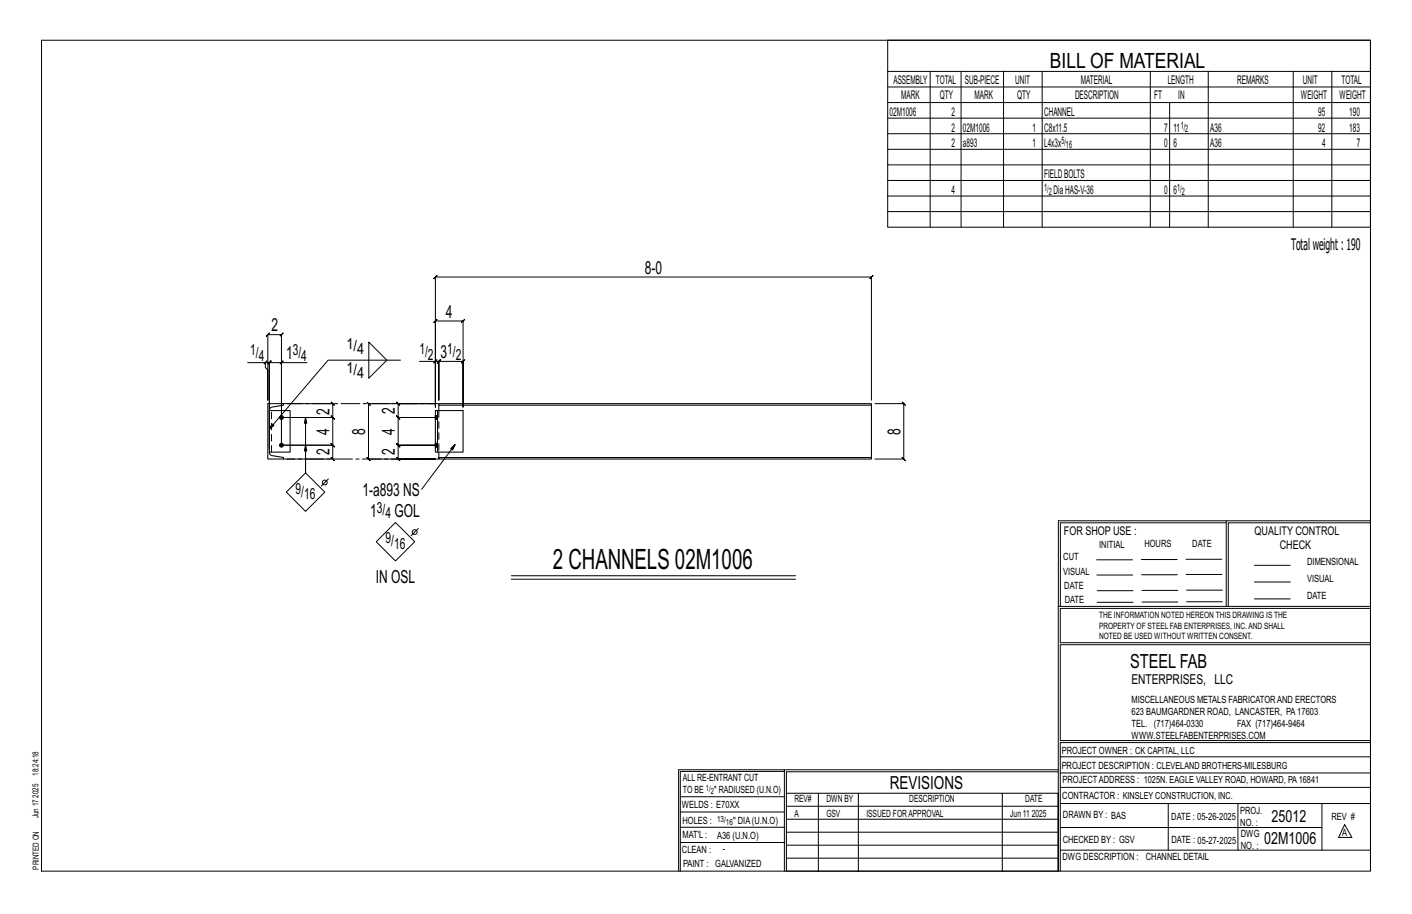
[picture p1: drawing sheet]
<svg xmlns="http://www.w3.org/2000/svg" width="432mm" height="279mm" viewBox="0 0 432 279" stroke-linecap="round" stroke-linejoin="round" font-family="sans-serif">
<defs><g id="words">
<text font-size="8.6" x="169.1" y="174">2 CHANNELS 02M1006</text>
<text font-size="6.4" x="321.1" y="20.7">BILL OF MATERIAL</text>
<text font-size="5.9" x="345.6" y="204.1">STEEL FAB</text>
<g font-size="5.5">
<text x="197.2" y="83.7">8-0</text>
<text x="83" y="101.3">2</text>
<text x="136.4" y="97.1">4</text>
<text x="87.5" y="109.9">1</text>
<text x="134.7" y="109.5">3</text>
<text x="100.8" y="126.8" transform="rotate(-90 100.8 126.8)">2</text>
<text x="120.8" y="126.5" transform="rotate(-90 120.8 126.5)">2</text>
<text x="100.8" y="132.9" transform="rotate(-90 100.8 132.9)">4</text>
<text x="111.7" y="132.9" transform="rotate(-90 111.7 132.9)">8</text>
<text x="120.8" y="132.9" transform="rotate(-90 120.8 132.9)">4</text>
<text x="275.4" y="132.9" transform="rotate(-90 275.4 132.9)">8</text>
<text x="100.8" y="139.2" transform="rotate(-90 100.8 139.2)">2</text>
<text x="120.8" y="139.2" transform="rotate(-90 120.8 139.2)">2</text>
<text x="110.8" y="151.5">1-a893 NS</text>
<text x="113.2" y="158">1</text>
<text x="120.7" y="158">GOL</text>
<text x="114.9" y="178.1">IN OSL</text>
<text x="272.2" y="241.1">REVISIONS</text>
</g>
<g font-size="5.1">
<text x="388.9" y="251.3">25012</text>
<text x="386.6" y="258.1">02M1006</text>
</g>
<text font-size="4.9" x="394.8" y="76.4">Totalweight : 190</text>
<g font-size="4.7">
<text x="106" y="106.6">1/</text>
<text x="76.5" y="108.6">1/</text>
<text x="79.1" y="110.3">4</text>
<text x="89.5" y="108.6">3/</text>
<text x="92.1" y="110.3">4</text>
<text x="106" y="113.9">1/</text>
<text x="109.2" y="108.3">4</text>
<text x="128.3" y="108.2">1/</text>
<text x="130.9" y="109.9">2</text>
<text x="136.8" y="108.2">1/</text>
<text x="139.4" y="109.9">2</text>
<text x="109.2" y="115.6">4</text>
<text x="90.4" y="151">9/</text>
<text x="93" y="152.6">16</text>
<text x="115.3" y="156.8">3/</text>
<text x="117.9" y="158.4">4</text>
<text x="117.9" y="166.1">9/</text>
<text x="120.5" y="167.8">16</text>
</g>
<text font-size="4.2" x="346" y="209.1">ENTERPRISES, LLC</text>
<g font-size="3.7">
<text x="273.2" y="25.6">ASSEMBLY</text>
<text x="286.2" y="25.6">TOTAL</text>
<text x="295.1" y="25.6">SUB-PIECE</text>
<text x="310.4" y="25.6">UNIT</text>
<text x="330.5" y="25.6">MATERIAL</text>
<text x="357.1" y="25.6">LENGTH</text>
<text x="378.3" y="25.6">REMARKS</text>
<text x="398.4" y="25.6">UNIT</text>
<text x="410.2" y="25.6">TOTAL</text>
<text x="272.1" y="35.5">02M1006</text>
<text x="275.6" y="30.4">MARK</text>
<text x="287.4" y="30.4">QTY</text>
<text x="290.9" y="35.5">2</text>
<text x="298" y="30.4">MARK</text>
<text x="311" y="30.4">QTY</text>
<text x="319.3" y="35.5">CHANNEL</text>
<text x="328.7" y="30.4">DESCRIPTION</text>
<text x="353" y="30.4">FT</text>
<text x="360.3" y="30.4">IN</text>
<text x="397.8" y="30.4">WEIGHT</text>
<text x="403.2" y="35.5">95</text>
<text x="409.6" y="30.4">WEIGHT</text>
<text x="412.6" y="35.5">190</text>
<text x="290.9" y="40.2">2</text>
<text x="294.5" y="40.2">02M1006</text>
<text x="315.8" y="40.2">1</text>
<text x="319.3" y="40.2">C8x11.5</text>
<text x="356" y="40.2">7</text>
<text x="358.9" y="40.2">11</text>
<text x="370.1" y="40.2">A36</text>
<text x="403.2" y="40.2">92</text>
<text x="412.6" y="40.2">183</text>
<text x="290.9" y="45">2</text>
<text x="294.5" y="45">a893</text>
<text x="315.8" y="45">1</text>
<text x="319.3" y="45">L4x3x</text>
<text x="356" y="45">0</text>
<text x="358.9" y="45">6</text>
<text x="370.1" y="45">A36</text>
<text x="404.3" y="45">4</text>
<text x="415" y="45">7</text>
<text x="290.9" y="59.3">4</text>
<text x="319.3" y="54.5">FIELDBOLTS</text>
<text x="322.2" y="59.3">DiaHAS-V-36</text>
<text x="356" y="59.3">0</text>
<text x="358.9" y="59.3">6</text>
<text x="325.3" y="163.4">FOR SHOP USE :</text>
<text x="383.7" y="163.4">QUALITY CONTROL</text>
<text x="391.4" y="167.8">CHECK</text>
</g>
<g font-size="3.1">
<text x="361.1" y="39.4">1/</text>
<text x="362.5" y="40.5">2</text>
<text x="324.6" y="44.1">5/</text>
<text x="326" y="45.3">16</text>
<text x="319.3" y="58.4">1/</text>
<text x="320.7" y="59.5">2</text>
<text x="360" y="58.4">1/</text>
<text x="361.4" y="59.5">2</text>
<text x="336.2" y="167.4">INITIAL</text>
<text x="350" y="167.1">HOURS</text>
<text x="364.6" y="167.2">DATE</text>
<text x="325.2" y="171.3">CUT</text>
<text x="399.8" y="172.8">DIMENSIONAL</text>
<text x="325.1" y="175.8">VISUAL</text>
<text x="399.8" y="177.9">VISUAL</text>
<text x="325.5" y="180">DATE</text>
<text x="325.7" y="184.4">DATE</text>
<text x="399.8" y="183.1">DATE</text>
<text x="346" y="215">MISCELLANEOUS METALS FABRICATORAND ERECTORS</text>
<text x="346" y="218.6">623 BAUMGARDNER ROAD, LANCASTER, PA17603</text>
<text x="346" y="225.8">WWW.STEELFABENTERPRISES.COM</text>
<text x="346" y="222.2">TEL. (717)464-0330</text>
<text x="378.3" y="222.2">FAX (717)464-9464</text>
<text x="324.7" y="230.5">PROJECT OWNER : CK CAPITAL, LLC</text>
<text x="208.8" y="238.8">ALL RE-ENTRANT CUT</text>
<text x="324.7" y="235.1">PROJECT DESCRIPTION : CLEVELAND BROTHERS-MILESBURG</text>
<text x="324.9" y="239.5">PROJECTADDRESS : 1025N. EAGLE VALLEY ROAD, HOWARD, PA16841</text>
<text x="208.8" y="242.5">TO BE</text>
<text x="218.4" y="242.5">&quot; RADIUSED (U.N.O)</text>
<text x="242.9" y="245.3">REV#</text>
<text x="252.7" y="245.3">DWN BY</text>
<text x="278.1" y="245.3">DESCRIPTION</text>
<text x="313.5" y="245.3">DATE</text>
<text x="324.9" y="244.2">CONTRACTOR : KINSLEY CONSTRUCTION, INC.</text>
<text x="208.5" y="247">WELDS : E70XX</text>
<text x="208.7" y="251.7">HOLES :</text>
<text x="224.2" y="251.8">&quot; DIA(U.N.O)</text>
<text x="242.9" y="249.9">A</text>
<text x="252.7" y="249.9">GSV</text>
<text x="264.9" y="249.9">ISSUED FORAPPROVAL</text>
<text x="309" y="249.9">Jun 11</text>
<text x="315.5" y="249.9">2025</text>
<text x="325.1" y="250">DRAWN BY : BAS</text>
<text x="358.2" y="250.5">DATE : 05-26-2025</text>
<text x="379.3" y="248.9">PROJ.</text>
<text x="407.2" y="250.5">REV #</text>
<text x="208.7" y="256.3">MAT'L :</text>
<text x="219.3" y="256.4">A36 (U.N.O)</text>
<text x="325" y="257.6">CHECKED BY : GSV</text>
<text x="358.3" y="257.7">DATE : 05-27-2025</text>
<text x="379.3" y="252.5">NO. :</text>
<text x="379.5" y="255.9">DWG</text>
<text x="410.5" y="255.5">A</text>
<text x="208.6" y="260.7">CLEAN :</text>
<text x="221.1" y="260.6">-</text>
<text x="324.9" y="262.9">DWG DESCRIPTION :</text>
<text x="350.4" y="263">CHANNEL DETAIL</text>
<text x="379.5" y="259.5">NO. :</text>
<text x="208.9" y="265">PAINT : GALVANIZED</text>
</g>
<g font-size="2.7">
<text x="336.1" y="189">THE INFORMATION NOTED HEREON THIS DRAWING IS THE</text>
<text x="336.1" y="195.4">NOTED BE USED WITHOUT WRITTEN CONSENT.</text>
<text x="336.1" y="192.2">PROPERTY OF STEEL FAB ENTERPRISES, INC.AND SHALL</text>
</g>
<g font-size="2.6">
<text x="215.9" y="241.8">1/</text>
<text x="217.4" y="242.7">2</text>
<text x="219.3" y="251.1">13/</text>
<text x="222" y="252.1">16</text>
</g>
<g font-size="2.5">
<text x="11.7" y="237.1" transform="rotate(-90 11.7 237.1)">18:24:18</text>
<text x="11.8" y="243.8" transform="rotate(-90 11.8 243.8)">2025</text>
<text x="11.8" y="250.1" transform="rotate(-90 11.8 250.1)">Jun 17</text>
<text x="11.9" y="265.8" transform="rotate(-90 11.9 265.8)">PRINTED ON</text>
</g>
</g></defs>
<g fill="none" stroke="#000" stroke-width=".31">
<path d="M12.7 12.3h406.4v254h-406.4zM271.5 12.3h147.6v57.2h-147.6zM271.5 21.8h147.6M271.5 26.6h147.6M271.5 31.4h147.6M271.5 36.1h147.6M284.5 21.8v47.7M293.9 21.8v47.7M306.9 21.8v47.7M318.7 21.8v47.7M351.8 21.8v47.7M357.7 31.4v38.1"/>
<path d="M369.5 21.8v47.7M395.5 21.8v47.7M407.3 21.8v47.7M271.5 40.9h147.6M271.5 45.6h147.6M271.5 50.4h147.6M271.5 55.2h147.6M271.5 59.9h147.6M271.5 64.7h147.6M75.7 110.9h5.5v1.5l.7 .7v9.2v-20l-.5 .5 1-1-.5 .5h4.2l-.5 .5 1-1-.5 .5v33.8v-25.2h7.8M81.2 110.9h1.2l-.5 .5 1-1-.5 .5v26.2v-26.2l-.5 .5 1-1-.5 .5h3.7M81.7 110.4l-1 1z"/>
<path d="M86.6 110.4l-1 1zM112.8 104.6l5.5 5.5-5.5 5.5zM122.5 110.1h-22.2l-17.9 21.1 .8-1.6 .6 .5-1.4 1.1M128.3 110.5h4.8v13.9v-26.3l-.5 .5 1-1-.5 .5h8.5l-.5 .5 1-1-.5 .5v26.3v-13.9l.5-.5-1 1 .5-.5h-7.4l.5-.5-1 1 .5-.5v11.8v-11.8l.5-.5-1 1 .5-.5h-1.1M133.1 110.5l.5-.5-1 1zM87.7 123.4h14.1l-.5-.5 1 1-.5-.5v4.2l-.5-.5 1 1-.5-.5h-15.7h15.7l-.5-.5 1 1-.5-.5v8.5l-.5-.5 1 1-.5-.5h-15.7h15.7l-.5-.5 1 1-.5-.5v4.2l-.5-.5 1 1-.5-.5h-14.1M93.4 127.6l-.3 1.8h.7l-.4-1.8v17v-8.5l.4 1.7h-.7l.3-1.7M112.2 122.9l.5 .5h20.4h-11.3l-.5-.5 1 1-.5-.5v4.2l-.5-.5 1 1-.5-.5h11.3h-11.3l-.5-.5 1 1-.5-.5v8.5l-.5-.5 1 1-.5-.5h11.3h-11.3l-.5-.5 1 1-.5-.5v4.2l-.5-.5 1 1-.5-.5h11.3h-20.4l.5 .5-1-1 .5 .5v-16.9l.5 .5zM139.2 135.9l-1.4 1.2 .6 .5 .8-1.7-10.2 13.7M266.5 122.3v-37.6l.5-.5-1 1 .5-.5h-133.4l.5-.5-1 1 .5-.5v39.7M267.6 123.4h8.8l-.5-.5 1 1-.5-.5v16.9l-.5-.5 1 1-.5-.5h-8.8M87.6 150.4l5.8-5.8 5.9 5.8-5.9 5.9z"/>
<path d="M100.4 146.4l-2.2 2.2M120.9 159.7l5.9 5.9-5.9 5.9-5.8-5.9zM375 159.8h-50.7v25.6M375 159.2h-51.3l-.1 107.1M419.1 159.2h-44.1v26.2M419.1 159.8h-43.5v25.6M127.9 161.6l-2.2 2.2M156.4 176h86.9M156.4 177.1h86.9M335.4 171.1h10.9M335.4 175.8h11M349 171h11"/>
<path d="M349.1 175.7h11M362.7 171h10.9M362.7 175.6h11M383.6 172.8h11M383.6 177.9h11M323.7 185.4h95.4M335.5 184.1h11M335.5 180.6h11M349.2 184h11M349.2 180.5h11M362.9 180.4h10.9M362.9 184h10.9"/>
<path d="M383.6 183.1h11M419.1 186h-94.9v10.5h94.9M419.1 197.1h-94.9v29.3h94.9v.6h-94.9v39.3M239.9 235.8h-31.9v30.5M239.9 235.3h-32.4v31M323.6 235.3h-83.7v31M323.6 235.9h-83.1v6.6M324.2 236.3h94.9M324.2 231.4h94.9M208 252.9h31.9M208 257.5h31.9M208 243.6h31.9"/>
<path d="M208 248.2h31.9M240.5 242.5h83.1v23.8h-83.1zM240.5 258.4h83.1M240.5 254.4h83.1M240.5 250.4h83.1M240.5 246.5h83.1M250.3 242.5v23.8M262.5 242.5v23.8M306.5 242.5v23.8M324.2 253h80.1M324.2 245.6h94.9M324.2 259.9h94.9"/>
<path d="M324.2 240.7h94.9M357.3 245.6v14.3M378.6 245.6v14.3M404.3 245.6v14.3M411.2 252.1l2.2 3.9h-4zM240.5 262.3h83.1"/>
<circle cx="99.3" cy="147.5" r=".74"/>
<circle cx="126.8" cy="162.7" r=".74"/>
</g>
<g fill="#000" stroke="#000" stroke-width=".31">
<circle cx="86.1" cy="127.6" r=".6"/>
<circle cx="86.1" cy="136.1" r=".6"/>
</g>
<g fill="none" stroke="#000" stroke-width=".32">
<path d="M82.4 125.5h6.3v12.7h-6.3v-13.1l.8-.7 3.5-.5v-.5h-4.8v16.9h4.8v-.4l-3.9-.7-.4-.5v-.5M133.1 136.7h.1M133.1 135.5h.1M133.1 128.2h.1M133.1 127h.1M133.1 125.5h.7v12.7h-.7zM133.8 125.5h7.8v12.7h-7.8M133.8 136.7h.1M133.8 135.5h.1M133.8 128.2h.1M133.8 127h.1M134.2 138.2v2.1h132.3v-.4h-132.3"/>
<path d="M134.2 125.5v-1.6h132.3v16M134.2 123.9v-.5h132.3v.5"/>
</g>
<g fill="none" stroke="#000" stroke-width=".31" stroke-dasharray="2 1.4">
<path d="M83 138.2v-12.7M133.1 136.1h.7v.2h-.7zM133.1 136.7v-.1M133.1 136.1v-.2M133.1 127.6h.7v.3h-.7zM133.1 128.2h.1M133.1 127.6v-.2M133.1 136.7h.7M133.1 128.2h.7M133.8 135.5h-.7M133.8 127h-.7M133.8 136.3v.2h-.7v-.2"/>
<path d="M133.8 136.5h-.7M133.8 136.6v.1M133.8 135.5h.1M133.8 135.7l-.7-.2M133.8 135.9v-.2l-.7-.2M133.8 136.1v-.2h-.7v-.2M133.8 127.9v.1h-.7v-.1M133.8 128h-.7M133.8 128.2h.1M133.8 127v.1M133.8 127.2l-.7-.2M133.8 127.4v-.2l-.7-.1"/>
<path d="M133.8 127.6v-.2h-.7v-.2M134.2 125.5v12.7"/>
</g>
<path d="M86.7 123.4h47.5M134.2 140.3h-47.5" fill="none" stroke="#000" stroke-width=".31" stroke-dasharray="5.8 1 1 1"/>
<use href="#words"/>
</svg>
